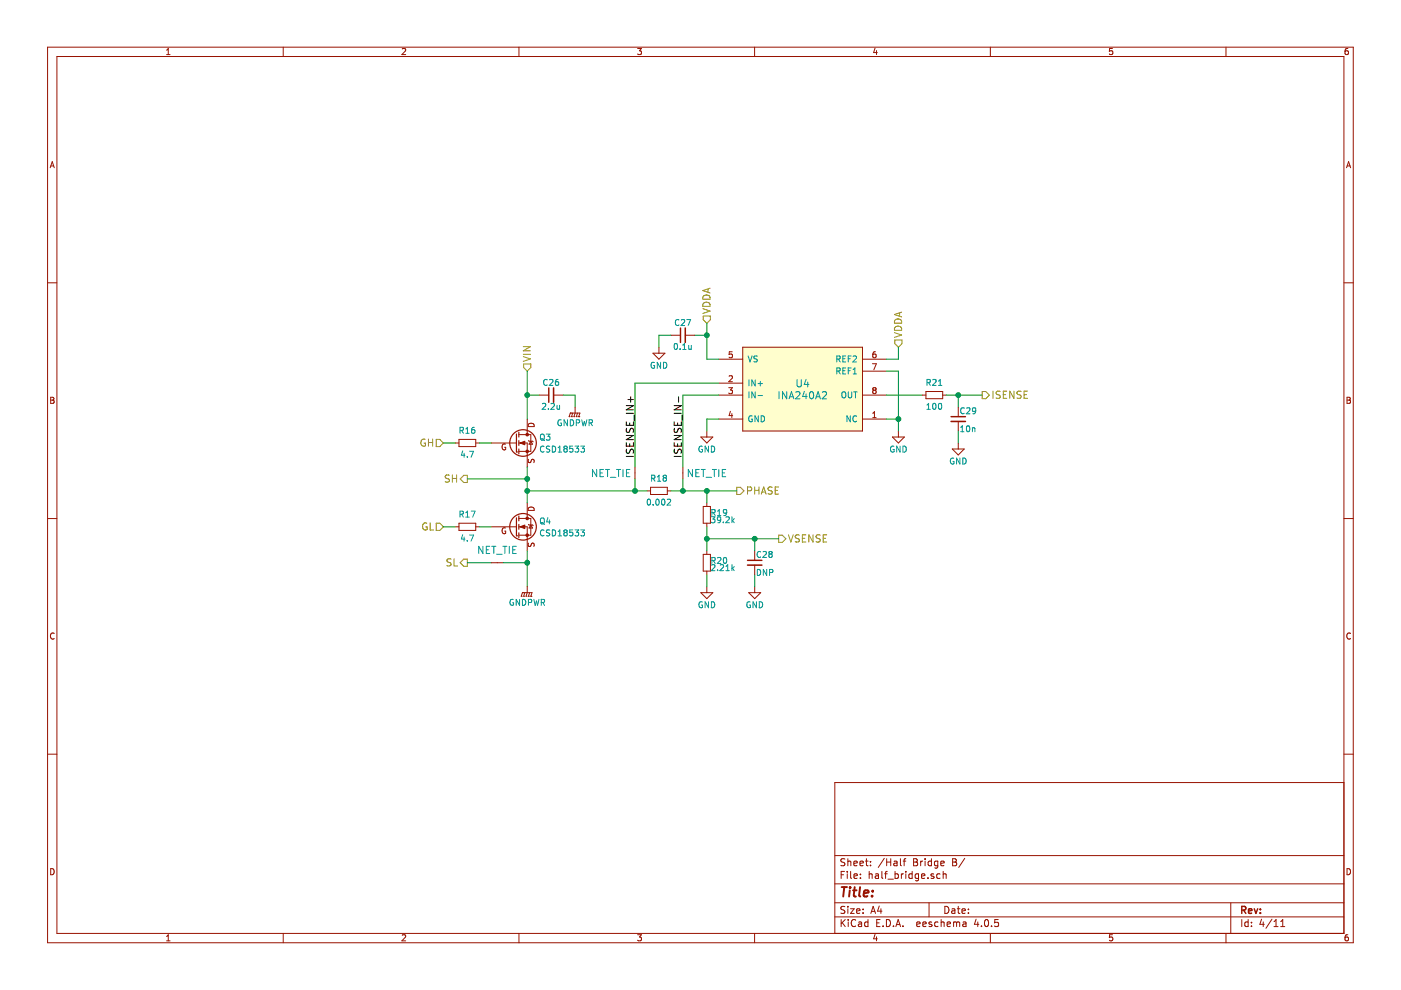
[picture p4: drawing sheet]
<svg xmlns="http://www.w3.org/2000/svg" width="297mm" height="210mm" viewBox="0 0 297 210" stroke-linecap="round" stroke-linejoin="round" font-family="sans-serif">
<g fill="none" stroke="#981200" stroke-width=".25">
<path d="M109.5 95.8h.1M109.5 92v3.8M110 91.6v1.1M110 93.4v1M110 95.2v1M109.5 113.6h.1M109.5 109.8v3.8M110 109.4v1M110 111.2v1M110 113v1"/>
<circle cx="110.9" cy="93.9" r="2.82"/>
<circle cx="110.9" cy="111.7" r="2.82"/>
</g>
<g fill="#981200" stroke="#981200" stroke-width=".21">
<path d="M110.3 93.9l1-.4v.8z"/>
<path d="M110.3 111.7l1-.4v.8z"/>
<circle cx="111.8" cy="95.7" r=".28"/>
<circle cx="111.8" cy="92.1" r=".28"/>
<circle cx="111.8" cy="113.5" r=".28"/>
<circle cx="111.8" cy="109.9" r=".28"/>
</g>
<g fill="none" stroke="#981200" stroke-width=".21">
<path d="M10.1 10h276.8v189.9h-276.8zM12.1 12h272.8v185.9h-272.8zM35.3 11.6h.8M35.3 10.6l.4-.3v1.3M60 10v2M85.3 10.4l.5-.1 .2 .3-.8 1h.8M110 10v2M135.2 10.3h.8l-.4 .5h.3l.1 .2-.1 .4-.2 .2-.5-.2M160 10v2M185.5 10.2l-.3 .9h.8M185.8 10.7v.9M210 10v2"/>
<path d="M235.9 10.3h-.6l-.1 .6 .6-.1 .1 .5-.2 .3-.5-.2M259.9 10v2M285.8 10.3h-.4l-.2 .3v.7l.2 .3 .4-.2 .1-.4-.1-.2h-.4l-.2 .2M10.6 35.6l.5-1.3 .4 1.3M10.8 35.2h.6M285.5 35.6l.4-1.3 .5 1.3M285.6 35.2h.6M10.1 60h2M284.9 60h2M138.4 74.9h2.6l-1.3 1.3zM139.7 73.6v1.3M142.2 71.1h2.1"/>
<path d="M145.3 71.1h2M152.4 76.2h5.1M154.6 79.8l.5-.1 .2 .3-.8 .9h.8M155.2 74.6h-.6v.6h.6v.5l-.1 .2-.5-.2M157.5 73.6h25.4v17.8h-25.4zM182.9 76.2h5M182.9 78.7h5M185 77.1h.8l-.5 1.3M185.6 74.6h-.3l-.2 .3-.1 .7 .3 .3 .4-.2-.1-.6h-.3l-.3 .2M10.7 84.2h.5l.2 .3-.2 .3 .3 .3-.2 .4h-.6zM10.7 84.8h.5M96.6 93.9h.7"/>
<path d="M97.3 93.2h3.6v1.5h-3.6zM100.9 93.9h.7M104.2 93.9h5.3M107.2 94.2a.59 .59 0 0 0-.8 .6 .59 .59 0 0 0 .8 .5v-.5h-.2M110 92.1h2.5v3.6h-2.5M110 93.9h1.8v5.1M111.8 88.8v3.3M112 93.4l1.1 .3M112 90a.69 .69 0 0 1 .8-.2 .69 .69 0 0 1 .5 .6h-1.3zM112 97.4v.6h.5a.54 .54 0 0 1 .6-.6l.2 .2-.1 .5M112.5 93.5l.4 .7h-.7zM114.3 83.8h2.1"/>
<path d="M117.4 83.8h2M120.7 88.3h.1M120.9 87.6h.1M120.9 87.6l-.2 .7M120.9 87.6h2.1l-.3 .7M121.2 88.3h.1M121.4 87.6l-.2 .7M121.7 88.3h.1M121.9 86.3v1.3l-.2 .7M122.2 88.3h.1M122.4 87.6l-.2 .7M122.7 88.3h.1"/>
<path d="M134.6 99v2.5M144.8 99v2.5M148.6 92.7h2.5l-1.2 1.2zM149.9 91.4v1.3M152.4 83.8h5.1M152.4 88.8h5.1M152.4 81.2h5.1M154.5 82.2h.8l-.4 .5 .3 .1v.5l-.1 .2-.6-.2M154.9 87.2l-.3 .9h.7M155.2 87.7v.8M182.9 83.8h5M182.9 88.8h5"/>
<path d="M185 88.5h.8M185 87.6l.4-.3v1.2M185.3 82.7l-.3-.2 .3-.3 .4 .1 .1 .2-.3 .2M185.3 82.7l-.3 .3 .1 .3 .2 .2h.2l.3-.3-.1-.3-.2-.2M185.3 82.7h.2M189.2 92.7h2.5l-1.2 1.2zM190.5 91.4v1.3M195.6 83.8h.7M196.3 83h3.6v1.5h-3.6zM199.9 83.8h.7M201.9 95.2h2.5l-1.2 1.3zM203.2 86.3v2"/>
<path d="M203.2 89.4v2M203.2 93.9v1.3M285.6 84.2h.4l.3 .3-.3 .3 .3 .3-.2 .4h-.5zM285.6 84.8h.4M10.1 109.9h2M96.6 111.7h.7M97.3 110.9h3.6v1.6h-3.6zM100.9 111.7h.7M104.2 111.7h5.3M104.2 119.3h2.5M107.2 112a.59 .59 0 0 0-.8 .5 .59 .59 0 0 0 .8 .6v-.5h-.2M110 111.7h1.8v5.1"/>
<path d="M110 109.9h2.5v3.6h-2.5M111.8 106.6v3.3M112 107.7a.69 .69 0 0 1 .8-.2 .69 .69 0 0 1 .5 .7h-1.3zM112 115.1v.7h.5a.54 .54 0 0 1 .6-.6l.2 .2-.1 .5M112 111.2l1.1 .2M112.5 111.3l.4 .7h-.7zM137.2 104.1h.7M137.9 103.3h3.6v1.5h-3.6zM141.5 104.1h.7M149.1 107.4h1.5v3.5h-1.5zM149.1 117.5h1.5v3.6h-1.5zM149.9 106.6v.8"/>
<path d="M149.9 110.9v.8M149.9 116.8v.7M160 116.8v2M160 119.8v2.1M284.9 109.9h2M11.5 134.3a.58 .58 0 0 0-.8 .5 .58 .58 0 0 0 .8 .6M110.5 126.4h.1M110.8 125.7h.1M110.8 125.7h2l-.3 .7M110.8 125.7l-.3 .7M111 126.4h.1M111.3 125.7l-.3 .7"/>
<path d="M111.5 126.4h.1M111.8 124.4v1.3l-.3 .7M112 126.4h.1M112.3 125.7l-.3 .7M112.5 126.4h.1M148.6 125.7h2.5l-1.2 1.2zM149.9 121.1v.8M149.9 124.4v1.3M158.7 125.7h2.6l-1.3 1.2zM160 124.4v1.3M286.3 134.3a.58 .58 0 0 0-.8 .5 .58 .58 0 0 0 .8 .6M10.1 159.9h2"/>
<path d="M284.9 159.9h2M284.9 165.9h-107.9v32M10.7 184.2a.65 .65 0 0 1 .8 .6 .65 .65 0 0 1-.8 .7zM35.3 198.5l.4-.3v1.3M35.3 199.5h.8M60 197.9v2M85.3 198.3l.5-.1 .2 .3-.8 1h.8M110 197.9v2M135.2 198.2h.8l-.4 .5h.3l.1 .2-.1 .5-.2 .1-.5-.1M160 197.9v2M177 194.4h107.9M177 191.4h107.9"/>
<path d="M177 187.4h107.9M177 181.4h107.9M178.3 185.5h.6M178.3 195v1.5M178.5 195.6l.7 .9M179.1 184.8h-.8v1.5M179.1 192.2h-.6l-.2 .2v.4l.8 .3v.4l-.2 .2-.6-.1M179.1 182.1h-.6l-.2 .2v.3l.8 .4v.4l-.2 .2-.6-.1M179.2 195l-.9 .8M179.6 184.8v.1M179.6 185.3v1M179.8 182.1v1.5"/>
<path d="M179.8 192.2v.1M179.8 192.7v1M179.8 182.7l.2-.1h.3l.1 1M179.8 195v.1M179.8 195.5v1M180.3 192.7h.8l-.8 1h.8M180.3 184.8v1.3l.3 .2M181 183.1l.7-.2v-.3h-.4l-.3 .2 .1 .7h.6M181.1 185.8l.7-.2-.1-.3h-.4l-.2 .2v.7h.6M181.4 195.1a.71 .71 0 0 0-1 .5 .71 .71 0 0 0 .7 .9l.3-.2M181.6 193.2l.7-.2v-.2l-.5-.1-.2 .2 .1 .7h.6M182 195.5h.6l.1 1"/>
<path d="M182.3 183.1l.7-.2v-.3h-.4l-.3 .2 .1 .7h.6M182.4 186.1v.2M182.4 185.3v.2M182.7 195.8l-.7 .3 .2 .4 .5-.1M183 193.5v.2M183 192.8v.1M183.5 182.6h.6M183.7 182.1v1.3l.4 .2M184 195.5h-.4l-.3 .2 .1 .6 .2 .2 .4-.1M184 195v1.5M184.3 185.4l.2-.1h.4v1M184.3 184.8v1.5"/>
<path d="M184.6 182.6v.2M184.6 183.4v.2M184.6 193.7l.5-1.5 .5 1.5M184.8 193.2h.7M185.5 198.1l-.3 .9h.8M185.6 185.3h.6l.1 1M185.8 198.6v.9M185.9 195.7h.5M186.3 185.6l-.7 .3 .2 .4 .5-.1M186.4 192.1l-.3 1.1h.9M186.6 195h-.7v1.5h.7M186.8 192.7v1"/>
<path d="M187 184.8v1.3l.2 .2M187.2 196.3v.2M187.5 182l-1.3 1.9M187.6 185.3h.5M187.9 195a.76 .76 0 0 1 .9 .7 .76 .76 0 0 1-.9 .8zM188 182.1v1.5M188 182.8h.9M188.1 184.8l-.3 .2v1.3M188.3 186.4h1.1M188.9 182.1v1.5M189.4 196.3v.2M189.6 182.6h.5l.1 1"/>
<path d="M189.8 185.3h.4l.3 .2-.1 .7h-.6M189.8 184.8v1.5M189.9 196.5l.5-1.5 .5 1.5M190.1 196h.7M190.2 182.9l-.7 .3 .2 .4 .5-.1M190.9 182.1v1.3l.2 .2M191.1 185.3v1M191.4 196.3v.2M191.5 182.6h.6M191.5 185.3l-.4 .2M192.1 184.8v.1M192.1 185.3v1"/>
<path d="M192.1 182.1l-.4 .2v1.3M193.4 185.3h-.4l-.3 .2 .1 .6 .2 .2 .4-.1M193.4 184.8v1.5M193.7 182.1h.5l.3 .2-.3 .5 .3 .1 .1 .4-.3 .3h-.6zM193.7 182.8h.5M194.4 196l.7-.2-.1-.3h-.4l-.2 .2v.7h.6M194.7 185.3h-.4l-.3 .2 .1 .6 .2 .2 .4-.1M194.7 185.3v1.3l-.2 .2-.4-.1M195.2 182.6v1M195.4 185.8l.7-.2-.1-.3h-.4l-.2 .2 .1 .7h.5M195.6 182.6l-.4 .3M195.7 196l.7-.2-.1-.3h-.4l-.2 .2v.7h.6"/>
<path d="M196.1 182.1v.1M196.1 182.6v1M196.7 186.1v.2M197 191.4v3M197.5 182.6h-.4l-.3 .3v.5l.3 .2 .4-.1M197.5 182.1v1.5M197.5 195.5h-.3l-.2 .2v.2l.5 .1v.4h-.5M198 185.3h-.4l-.2 .2 .1 .2 .5 .1v.4h-.6M198.8 182.6h-.4l-.3 .3 .1 .5 .2 .2 .4-.1M198.8 182.6v1.3l-.3 .2-.3-.1M198.9 195.5h-.5l-.2 .2v.6l.2 .2 .5-.1M199.3 185.3h-.4l-.3 .2 .1 .6 .2 .2 .4-.1"/>
<path d="M199.5 183.1l.7-.2-.1-.3h-.4l-.2 .2v.7h.6M199.5 195.6l.2-.1h.4l.1 1M199.5 195v1.5M200 185.4l.2-.1h.4v1M200 184.8v1.5M200.3 192.2a.76 .76 0 0 1 .9 .7 .76 .76 0 0 1-.9 .8zM200.8 196l.7-.2v-.3h-.5l-.2 .2 .1 .7h.6M201.8 192.8h.6l.1 .9M202 182.1h.5l.3 .2-.3 .5 .3 .1v.4l-.2 .3h-.6zM202 182.8h.5M202.2 195.6l.4-.1 .2 .2M202.2 195.5v1"/>
<path d="M202.5 193l-.8 .3 .3 .4 .5-.1M202.8 195.7l.2-.2h.4l.1 1M202.8 195.7v.8M203 192.7h.5M203.2 192.2v1.3l.3 .2M204 193.2l.7-.2-.1-.2-.4-.1-.2 .2v.7h.6M204.2 195.5h.6v1M204.5 182l-1.2 1.9M204.8 195.8l-.7 .3 .2 .4 .5-.1M205.3 193.5v.2M205.3 192.8v.1M207 194.9l-.4 1.1h.9"/>
<path d="M207.3 195.5v1M208.1 196.3v.2M208.9 195.1l.2-.1a.8 .8 0 0 1 .5 .7 .8 .8 0 0 1-.5 .8l-.4-.6zM210 197.9v2M210.2 196.3v.2M211.6 195h-.7v.7l.7-.1 .1 .2-.1 .5-.2 .2-.5-.2M235.9 198.2h-.6l-.1 .6 .6-.1 .1 .5-.2 .3-.5-.1M259.9 197.9v2M260.9 191.4v6.5M263.3 195v1.5M264.6 195.5h-.4l-.3 .2 .1 .6 .2 .2 .4-.1M264.6 195v1.5"/>
<path d="M265.3 196.3v.2M265.3 195.5v.2M267.5 194.9l-.4 1.1h1M267.8 195.5v1M269.7 194.9l-1.3 1.9M270.1 196.5h.9M270.1 195.4l.4-.4v1.5M271.5 196.5h.9M271.5 195.4l.5-.4v1.5M285.6 184.2a.65 .65 0 0 1 .7 .6 .65 .65 0 0 1-.7 .7zM285.8 198.2h-.4l-.2 .3v.7l.2 .3 .4-.1 .1-.5-.1-.2h-.4l-.2 .2"/>
</g>
<g fill="none" stroke="#009596" stroke-width=".21">
<path d="M138.7 76.9a.59 .59 0 0 0-.7 .5 .59 .59 0 0 0 .7 .6l.1-.5h-.2M140.1 76.8v1.3l-.7-1.3v1.3M140.7 76.8a.64 .64 0 0 1 .7 .7 .64 .64 0 0 1-.7 .6zM143 72.9l.2-.1a.67 .67 0 0 1 .5 .7 .67 .67 0 0 1-.5 .6l-.3-.5zM143.9 67.9a.56 .56 0 0 0-.7 .5 .56 .56 0 0 0 .7 .5M144.2 74v.1M144.5 67.9l.4-.1 .3 .3-.8 .9h.8M144.8 74.1h.7M144.8 73.2l.3-.4v1.3M145.6 67.8h.8l-.5 1.2M146 73.2l.1 .8 .3 .1 .2-.1M146.6 73.2v.9"/>
<path d="M158.6 75.5l.4 1.2 .5-1.2M160.5 75.5h-.6v.5a.54 .54 0 0 1 .6 .6l-.2 .1h-.5M177.4 76.1h.6l.1-.5-.7-.1v1.2M177.4 78.7l.6-.1 .1-.5-.7-.1v1.3M177.7 76.1l.4 .6M177.7 78.7l.4 .6M178.7 76.1h.4M178.7 78.6h.4M179.3 75.5h-.6v1.2h.6M179.3 78h-.6v1.3h.6M179.8 76.1h.5M179.8 78.6h.5"/>
<path d="M180.4 75.5h-.6v1.2M180.4 78h-.6v1.3M180.9 75.6l.5-.1 .2 .3-.8 .9h.8M180.9 79.3h.7M180.9 78.4l.3-.4v1.3M97.5 91.3l.6-.1 .1-.5-.7-.1v1.3M97.8 91.3l.5 .6M98.1 95.6l-.3 .9h.8M98.4 96.1v.8M98.8 91.9h.7M98.8 91l.3-.4v1.3M99.1 96.8v.1"/>
<path d="M99.6 95.7h.8l-.5 1.2M100.6 90.6l-.4 .1-.2 .2v.7l.2 .3 .4-.2v-.6h-.4l-.2 .2M114.6 92.2l.3-.2 .3 .1 .2 .8a.42 .42 0 0 1-.2 .4 .42 .42 0 0 1-.4-.1l-.2-.3zM114.8 93l.4 .2M115 85.6l.5-.1 .2 .4-.8 .9h.8M115.2 93.2l.3 .2M115.3 94.7a.56 .56 0 0 0-.7 .5 .56 .56 0 0 0 .7 .5M115.8 92h.8l-.4 .5 .4 .1v.6l-.2 .1-.6-.1M116 80.5a.56 .56 0 0 0-.7 .6 .56 .56 0 0 0 .7 .5M116.3 86.7v.1M116.5 80.5l.5-.1 .2 .4-.7 .9h.7M116.6 94.6h-.7v.5a.54 .54 0 0 1 .6 .6l-.2 .2-.5-.1"/>
<path d="M116.8 85.6l.5-.1 .2 .4-.7 .9h.7M117.1 94.6a.64 .64 0 0 1 .7 .6 .64 .64 0 0 1-.7 .7zM118.1 85.9l.1 .8 .3 .1 .1-.1M118.3 95.9h.7M118.3 80.4l-.3 .1-.2 .3-.1 .7 .3 .2 .4-.1-.1-.6-.3-.1-.3 .3M118.3 94.9l.4-.3v1.3M118.6 85.9v.9M119 89.1a.59 .59 0 0 0-.7 .5 .59 .59 0 0 0 .7 .6v-.5h-.2M119.8 95.1l-.3 .3 .1 .3 .2 .2h.2l.3-.3-.1-.4-.2-.1M119.8 95.1l-.3-.2 .3-.3 .4 .1 .1 .2-.3 .2M119.8 95.1h.2M120.3 89v1.3l-.7-1.3v1.3"/>
<path d="M120.9 89a.64 .64 0 0 1 .7 .6 .64 .64 0 0 1-.7 .7zM121.4 94.6h-.6v.6h.6v.5l-.1 .2-.5-.2M121.9 94.6h.8l-.4 .5 .3 .1v.5l-.1 .2-.6-.2M122.2 89.7l.6-.1v-.5l-.6-.1v1.3M123.1 94.6h.8l-.4 .5 .4 .1v.5l-.2 .2-.6-.2M123.3 89l.3 1.3 .3-.9 .2 .9 .3-1.3M124.9 89.7l.6-.1 .1-.5-.7-.1v1.3M125.2 89.7l.4 .6M126.5 99.5v1.6l-.9-1.6v1.6M128 99.5h-.8v1.6h.8M128.4 99.5h.8M128.8 99.5v1.6"/>
<path d="M130.7 99.5h.9M131.2 99.5v1.6M132.1 99.5v1.6M133.6 99.5h-.8v1.6h.8M146.8 99.5v1.6l-.9-1.6v1.6M148.3 99.5h-.8v1.6h.8M148.7 99.5h.9M148.9 94.6a.59 .59 0 0 0-.7 .6 .59 .59 0 0 0 .7 .6v-.5h-.2M149.1 99.5v1.6M150.2 94.6v1.3l-.7-1.3v1.3M150.8 94.6a.64 .64 0 0 1 .7 .6 .64 .64 0 0 1-.7 .7zM151 99.5h.9"/>
<path d="M151.5 99.5v1.6M152.4 99.5v1.6M153.9 99.5h-.8v1.6h.8M158.8 80.5v1.3M158.8 83.1v1.3M159.5 88.2a.59 .59 0 0 0-.8 .6 .59 .59 0 0 0 .8 .6v-.5h-.2M160.1 80.5v1.3l-.7-1.3v1.3M160.1 83.1v1.3l-.7-1.3v1.3M160.7 81.3h1M160.7 83.9h1M160.8 88.2v1.2l-.7-1.2v1.2M161.2 80.9v.9"/>
<path d="M161.4 88.2a.64 .64 0 0 1 .7 .6 .64 .64 0 0 1-.7 .6zM165.2 83v1.6M166.8 83v1.6l-.9-1.6v1.6M167.3 84.6l.5-1.6 .5 1.6M167.4 84.1h.8M168.7 83.2l.6-.2 .3 .5-.9 1.1h.9M169 80.5v1.2l.3 .3h.3l.3-.3v-1.2M170.5 83l-.3 1.1h.9M170.9 80.4l-.4 1.1h1M170.9 83.5v1.1M171.3 81v1M171.8 83.2l.2-.2a.81 .81 0 0 1 .5 .8 .81 .81 0 0 1-.5 .8l-.2-.2-.2-.4z"/>
<path d="M172.9 84.6l.5-1.6 .6 1.6M173.1 84.1h.7M174.4 83.2l.5-.2 .3 .5-.9 1.1h.9M178.5 83.3l.3-.2h.4l.1 .8a.42 .42 0 0 1-.2 .4 .42 .42 0 0 1-.4 0l-.2-.4zM179.9 83.1v1l.2 .3h.2l.3-.3v-1M180.3 88.2v1.2l-.7-1.2v1.2M181 83.1h.7M181.4 83.1v1.3M181.6 88.3a.56 .56 0 0 0-.8 .5 .56 .56 0 0 0 .8 .5M189.5 94.6a.59 .59 0 0 0-.7 .6 .59 .59 0 0 0 .7 .6l.1-.5h-.3M190.8 94.6v1.3l-.7-1.3v1.3M191.4 94.6a.64 .64 0 0 1 .8 .6 .64 .64 0 0 1-.8 .7z"/>
<path d="M196.5 86.8h.7M196.5 85.9l.4-.4v1.3M196.5 81.1l.7-.1v-.5l-.7-.1v1.3M196.8 81.1l.5 .6M197.8 80.5l.4-.1 .3 .4-.8 .9h.8M197.8 85.6l.2-.1a.67 .67 0 0 1 .5 .7 .67 .67 0 0 1-.5 .6l-.3-.5zM199 81.7h.7M199 80.8l.3-.4v1.3M199.1 85.6l.1-.1a.67 .67 0 0 1 .5 .7 .67 .67 0 0 1-.5 .6l-.2-.5zM202.2 97.2a.59 .59 0 0 0-.7 .5 .59 .59 0 0 0 .7 .6l.1-.5h-.3M203.5 97.1v1.3l-.7-1.3v1.3M203.7 91.5h.7"/>
<path d="M203.7 90.6l.3-.3v1.2M204.1 97.1a.64 .64 0 0 1 .8 .7 .64 .64 0 0 1-.8 .6zM204.4 86.6a.56 .56 0 0 0-.7 .5 .56 .56 0 0 0 .7 .5M204.9 86.6l.5-.1 .3 .3-.8 .9h.8M205 90.4l.2-.1a.67 .67 0 0 1 .4 .6 .67 .67 0 0 1-.4 .6l-.3-.4zM206.2 90.7v.8M206.2 90.8l.1-.1 .3 .1 .1 .7M206.9 87l-.3 .3-.3-.1-.1-.6 .4-.1 .3 .2-.1 .7-.3 .3h-.2M97.5 109h.6l.1-.5-.7-.1v1.2M97.8 109l.5 .6M98.1 113.4l-.3 .9h.8M98.4 113.9v.8"/>
<path d="M98.8 108.7l.3-.3v1.2M98.8 109.6h.7M99.1 114.6v.1M99.6 113.4h.8l-.5 1.3M99.9 108.4h.8l-.5 1.2M102.4 115.8v1.6l-.9-1.6v1.6M103.1 116.6h.5M103.8 115.8h-.7v1.6h.7M104.3 115.8h.8M104.7 115.8v1.6M105.3 117.5h1.2M106.6 115.8h.9"/>
<path d="M107 115.8v1.6M108 115.8v1.6M108.7 116.6h.5M109.4 115.8h-.7v1.6h.7M114.6 110l.3-.2 .3 .1 .2 .8a.42 .42 0 0 1-.2 .3 .42 .42 0 0 1-.4 0l-.2-.3zM114.8 110.8l.4 .2M115.2 111l.3 .2M115.3 112.5a.56 .56 0 0 0-.7 .5 .56 .56 0 0 0 .7 .5M116.2 109.7l-.3 1h.8M116.5 110.2v.9M116.6 112.4h-.7v.4a.54 .54 0 0 1 .6 .7l-.2 .1h-.5M117.1 112.4a.64 .64 0 0 1 .7 .6 .64 .64 0 0 1-.7 .6z"/>
<path d="M118.3 112.7l.4-.3v1.2M118.3 113.6h.7M119.8 112.9l-.3-.2 .3-.3 .4 .1 .1 .2-.3 .2M119.8 112.9l-.3 .2 .1 .4 .2 .1h.2l.3-.2-.1-.4-.2-.1M119.8 112.9h.2M121.4 112.4h-.6v.5h.6v.6l-.1 .1-.5-.1M121.9 112.4h.8l-.4 .4 .3 .1v.6l-.1 .1-.6-.1M123.1 112.4h.8l-.4 .4 .4 .1v.6l-.2 .1-.6-.1M127.2 100.3h.5M129.4 101.2h1.2M132.8 100.3h.5M137.3 105.9l.2-.1a.67 .67 0 0 1 .4 .7 .67 .67 0 0 1-.4 .6l-.3-.5z"/>
<path d="M138.2 101.4l.6-.1v-.4l-.6-.1v1.2M138.5 101.4l.4 .6M138.5 107v.1M139.1 105.9l.2-.1a.67 .67 0 0 1 .5 .7 .67 .67 0 0 1-.5 .6l-.3-.5zM139.4 102h.7M139.4 101.1l.3-.3v1.2M140.4 105.9l.1-.1a.67 .67 0 0 1 .5 .7 .67 .67 0 0 1-.5 .6l-.2-.5zM140.8 101.3l-.2-.2 .2-.3 .5 .1v.2l-.2 .2M140.8 101.3l-.2 .2v.4l.2 .1h.3l.2-.2v-.4l-.2-.1M140.8 101.3h.3M141.5 105.9l.5-.1 .2 .4-.8 .9h.8M147.5 100.3h.5"/>
<path d="M149.7 101.2h1.2M150.8 109.6h.8l-.4 .4 .3 .1v.6l-.1 .1-.6-.1M150.9 119.8l.5-.1 .2 .4-.8 .9h.8M150.9 108.7l.6-.1 .1-.5-.7-.1v1.3M150.9 118.9l.6-.1 .1-.5-.7-.1v1.3M151.2 108.7l.4 .6M151.2 118.9l.4 .6M152.1 109.3h.8M152.1 108.4l.4-.4v1.3M152.1 118.3l.5-.1 .3 .4-.8 .9h.8M152.7 119.8l.5-.1 .2 .4-.8 .9h.8M152.8 110.1l-.2 .3-.4-.1-.1-.6 .5-.1 .2 .2v.7l-.4 .3h-.2"/>
<path d="M153.1 100.3h.5M153.4 110.7v.1M153.5 118.3l.1-.1a.67 .67 0 0 1 .5 .6 .67 .67 0 0 1-.5 .7l-.2-.5zM153.9 109.7l.5-.1 .2 .3-.8 .9h.8M154.1 108.6l-.3 .2h-.3l-.1-.7 .4-.1 .3 .3-.1 .7-.3 .3h-.2M155.2 109.6v1.2M155.2 119.7v1.3M155.3 110.4l.4 .4M155.7 110l-.5 .5M161.3 117a.56 .56 0 0 0-.8 .5 .56 .56 0 0 0 .8 .6M161.8 117l.5-.1 .2 .4-.8 .9h.8M163.2 117.5l-.2 .2 .1 .4 .1 .1h.3l.2-.3v-.3l-.2-.1"/>
<path d="M163.2 117.5l-.2-.3 .2-.3 .5 .1v.2l-.2 .3M163.2 117.5h.3M108.8 127.1a.59 .59 0 0 0-.7 .6 .59 .59 0 0 0 .7 .6l.1-.5h-.2M110.2 127.1v1.2l-.8-1.2v1.2M110.8 127.1a.64 .64 0 0 1 .7 .6 .64 .64 0 0 1-.7 .6zM112 127.7h.6l.1-.5-.7-.1v1.2M113.2 127.1l.3 1.2 .2-.9 .3 .9 .3-1.2M114.8 127.7h.6v-.5l-.6-.1v1.2M115.1 127.7l.4 .6M148.9 127.6a.59 .59 0 0 0-.7 .6 .59 .59 0 0 0 .7 .6v-.5h-.2M150.2 127.6v1.3l-.7-1.3v1.3M150.8 127.6a.64 .64 0 0 1 .7 .6 .64 .64 0 0 1-.7 .7z"/>
<path d="M152.1 120.9v.1M153.9 121h.7M153.9 120.1l.4-.4v1.3M155.3 120.5l.4 .5M155.7 120.1l-.5 .5M159 127.6a.59 .59 0 0 0-.7 .6 .59 .59 0 0 0 .7 .6l.1-.5h-.2M160.4 127.6v1.3l-.7-1.3v1.3M160.6 120.7a.64 .64 0 0 1 .7 .7 .64 .64 0 0 1-.7 .6zM161 127.6a.64 .64 0 0 1 .7 .6 .64 .64 0 0 1-.7 .7zM162.6 120.7v1.3l-.8-1.3v1.3M163.2 121.4l.6-.1v-.5l-.6-.1v1.3"/>
</g>
<g fill="none" stroke="#969400" stroke-width=".21">
<path d="M110.9 75.6l1.6 .5-1.6 .5M110.9 75.1h1.6M110.9 73.5h1.6l-1.6 .9h1.6M111 77.2h1.5v.7l-.7 .8-.8-.8zM149 65.4l1.5 .6-1.5 .5M149.1 67h1.5v.8l-.7 .7-.8-.7zM149.3 64.2a.79 .79 0 0 1 .9-.1 .79 .79 0 0 1 .3 .9h-1.5v-.4zM149.3 62.7a.79 .79 0 0 1 .9-.1 .79 .79 0 0 1 .3 .8h-1.5v-.3zM150.1 61.3v.7M150.5 61.1l-1.5 .5 1.5 .5M189.6 70.5l1.6 .5-1.6 .5M189.7 69.5a.81 .81 0 0 1 1-.3 .81 .81 0 0 1 .5 .8h-1.6z"/>
<path d="M189.7 67.9a.81 .81 0 0 1 1-.2 .81 .81 0 0 1 .5 .8h-1.6zM189.7 72.1h1.5v.8l-.7 .7-.8-.7zM190.7 66.3v.8M191.2 66.2l-1.6 .5 1.6 .5M90.1 93.2a.71 .71 0 0 0-.9 .7 .71 .71 0 0 0 .9 .6l.1-.5h-.3M90.8 93.1v1.5M90.8 93.8h.9M91.7 93.1v1.5M92.5 93.2h.8l.7 .7-.7 .8h-.8zM208.2 83h.8l.8 .8-.8 .7h-.8zM210.5 82.9v1.6M212.1 83l-.6-.1-.3 .3 .1 .4 .7 .3v.4l-.2 .2-.6-.1"/>
<path d="M212.7 83.7h.5M213.5 82.9h-.8v1.6h.8M215 82.9v1.6l-.9-1.6v1.6M216.5 83l-.6-.1-.2 .2v.4l.6 .3 .2 .4-.3 .3-.6-.1M217.1 83.7h.5M217.9 82.9h-.8v1.6h.8M90.5 110.9a.71 .71 0 0 0-.9 .7 .71 .71 0 0 0 .9 .7l.1-.6h-.3M91.2 110.9v1.5h.7M92.5 110.9h.8l.7 .8-.7 .8h-.8zM95.3 100.8l-.6-.1-.3 .3 .1 .4 .7 .2v.5l-.2 .1h-.6M95.6 118.6l-.5-.1-.3 .1v.5l.7 .2 .1 .4-.3 .3-.6-.1M95.9 100.7v1.5"/>
<path d="M95.9 101.4h.9M96.3 118.5v1.5h.7M96.8 100.7v1.5M97.6 119.3l.7-.7h.8v1.5h-.8zM98.3 100.8h.8v1.5h-.8l-.7-.8zM156.2 103.3h.8l.7 .8-.7 .7h-.8zM158.5 104.1l.7-.1 .2-.2-.1-.4-.2-.2h-.6v1.6M160 103.2v1.6M160 104h.9M160.9 103.2v1.6M161.4 104.8l.5-1.6 .5 1.6M161.5 104.3h.8"/>
<path d="M163.7 103.3l-.6-.1-.2 .2v.4l.7 .3 .1 .4-.3 .3-.6-.1M164.4 104h.5M165.1 103.2h-.7v1.6h.7M165.1 113.5h.8l.7 .7-.7 .8h-.8zM167.2 113.4l.5 1.5 .5-1.5M169.5 113.5l-.6-.1-.2 .2v.4l.6 .3 .2 .3-.3 .3-.6-.1M170.1 114.1h.5M170.9 113.4h-.8v1.5h.8M172.4 113.4v1.5l-.9-1.5v1.5M173.9 113.5l-.6-.1-.2 .2v.4l.6 .3 .2 .3-.3 .3-.6-.1M174.5 114.1h.5M175.3 113.4h-.8v1.5h.8"/>
</g>
<path d="M145.3 69.6v3M117.4 82.2v3.1M201.6 89.4h3.1M158.5 119.8h3" fill="none" stroke="#981200" stroke-width=".33"/>
<path d="M144.3 69.6v3M116.4 82.2v3.1M201.6 88.3h3.1M158.5 118.8h3M263.3 193l.7-.1 .1-.2v-.4l-.2-.1h-.6v1.5M263.6 193l.5 .7M264.7 193.2l.7-.2v-.2l-.5-.1-.2 .2 .1 .7h.6M265.9 192.7l.4 1 .4-1M267.2 193.5v.2M267.2 192.8v.1" fill="none" stroke="#981200" stroke-width=".3"/>
<path d="M157.5 73.6h25.4v17.8h-25.4z" fill-rule="evenodd" fill="#fffecd" stroke="#fffecd" stroke-width=".21"/>
<g fill="none" stroke="#009300" stroke-width=".21">
<path d="M111.8 78.7v10.1M142.2 71.1h-2.5v2.5M147.3 71.1h2.6M149.9 68.5v7.7h2.5M187.9 78.7h2.6v12.7M190.5 73.6v2.6h-2.6M94 93.9h2.6M101.6 93.9h2.6M111.8 99v7.6M111.8 83.8h2.5M119.4 83.8h2.5v2.5M152.4 83.8h-7.6v15.2"/>
<path d="M152.4 88.8h-2.5v2.6M152.4 81.2h-17.8v17.8M187.9 83.8h7.7M187.9 88.8h2.6M200.6 83.8h7.6M203.2 83.8v2.5M203.2 91.4v2.5M94 111.7h2.6M99.1 101.5h12.7M99.1 119.3h5.1M101.6 111.7h2.6M106.7 119.3h5.1"/>
<path d="M111.8 116.8v7.6M111.8 104.1h25.4M134.6 101.5v2.6M142.2 104.1h14M144.8 101.5v2.6M149.9 104.1v2.5M149.9 111.7v5.1M149.9 114.2h15.2M160 114.2v2.6M149.9 121.9v2.5M160 121.9v2.5"/>
</g>
<g fill="#009300" stroke="#009300" stroke-width=".21">
<circle cx="111.8" cy="83.8" r=".51"/>
<circle cx="111.8" cy="101.5" r=".51"/>
<circle cx="111.8" cy="119.3" r=".51"/>
<circle cx="111.8" cy="104.1" r=".51"/>
<circle cx="149.9" cy="114.2" r=".51"/>
<circle cx="160" cy="114.2" r=".51"/>
<circle cx="190.5" cy="88.8" r=".51"/>
<circle cx="149.9" cy="71.1" r=".51"/>
<circle cx="134.6" cy="104.1" r=".51"/>
<circle cx="144.8" cy="104.1" r=".51"/>
<circle cx="149.9" cy="104.1" r=".51"/>
<circle cx="203.2" cy="83.8" r=".51"/>
</g>
<g fill="none" stroke="#000" stroke-width=".21">
<path d="M132.8 96.8h1.5M132.8 89.4v.8h1.5v-.8M132.8 93.9v.7h1.5v-.7M132.8 92.3h1.5l-1.5 .9h1.5M132.8 87.6h1.5M132.8 86h1.5l-1.5 .9h1.5M132.9 95.2l-.1 .6 .1 .2h.5l.2-.6 .4-.2 .3 .3-.1 .6M132.9 90.8l-.1 .6 .1 .2h.5l.2-.6 .4-.2 .3 .3-.1 .6M133.1 84.7h1.2M133.5 89.7v.5M133.5 94.1v.5M133.7 84.1v1.2"/>
<path d="M134.5 88v1.2M142.9 96.8h1.6M142.9 93.9v.7h1.6v-.7M142.9 92.3h1.6l-1.6 .9h1.6M142.9 89.4v.8h1.6v-.8M142.9 87.6h1.6M142.9 86h1.6l-1.6 .9h1.6M143 95.2l-.1 .6 .3 .3 .4-.1 .3-.7h.4l.2 .2-.1 .6M143 90.8l-.1 .6 .3 .3 .4-.2 .3-.6h.4l.2 .2-.1 .6M143.7 89.7v.5M143.7 94.1v.5M143.9 84.1v1.2"/>
<path d="M144.6 88v1.2"/>
</g>
<path d="M178.4 188.1h1.2M179 188.1l-.2 2M180.2 188.8l-.2 1.3M180.2 188.1v.2M180.2 188.1l.1 .1-.1 .1M180.9 188.8h.7M181.2 188.1l-.2 1.7 .1 .2 .4 .1M182.4 188.1l-.2 1.7 .2 .3M183.1 189.4l1-.2v-.4h-.8l-.2 1 .2 .3 .6-.1M184.9 189.9v.2M185 188.8v.2M185 188.8l-.1 .1 .1 .1" fill="none" stroke="#981200" stroke-width=".41"/>
</svg>
